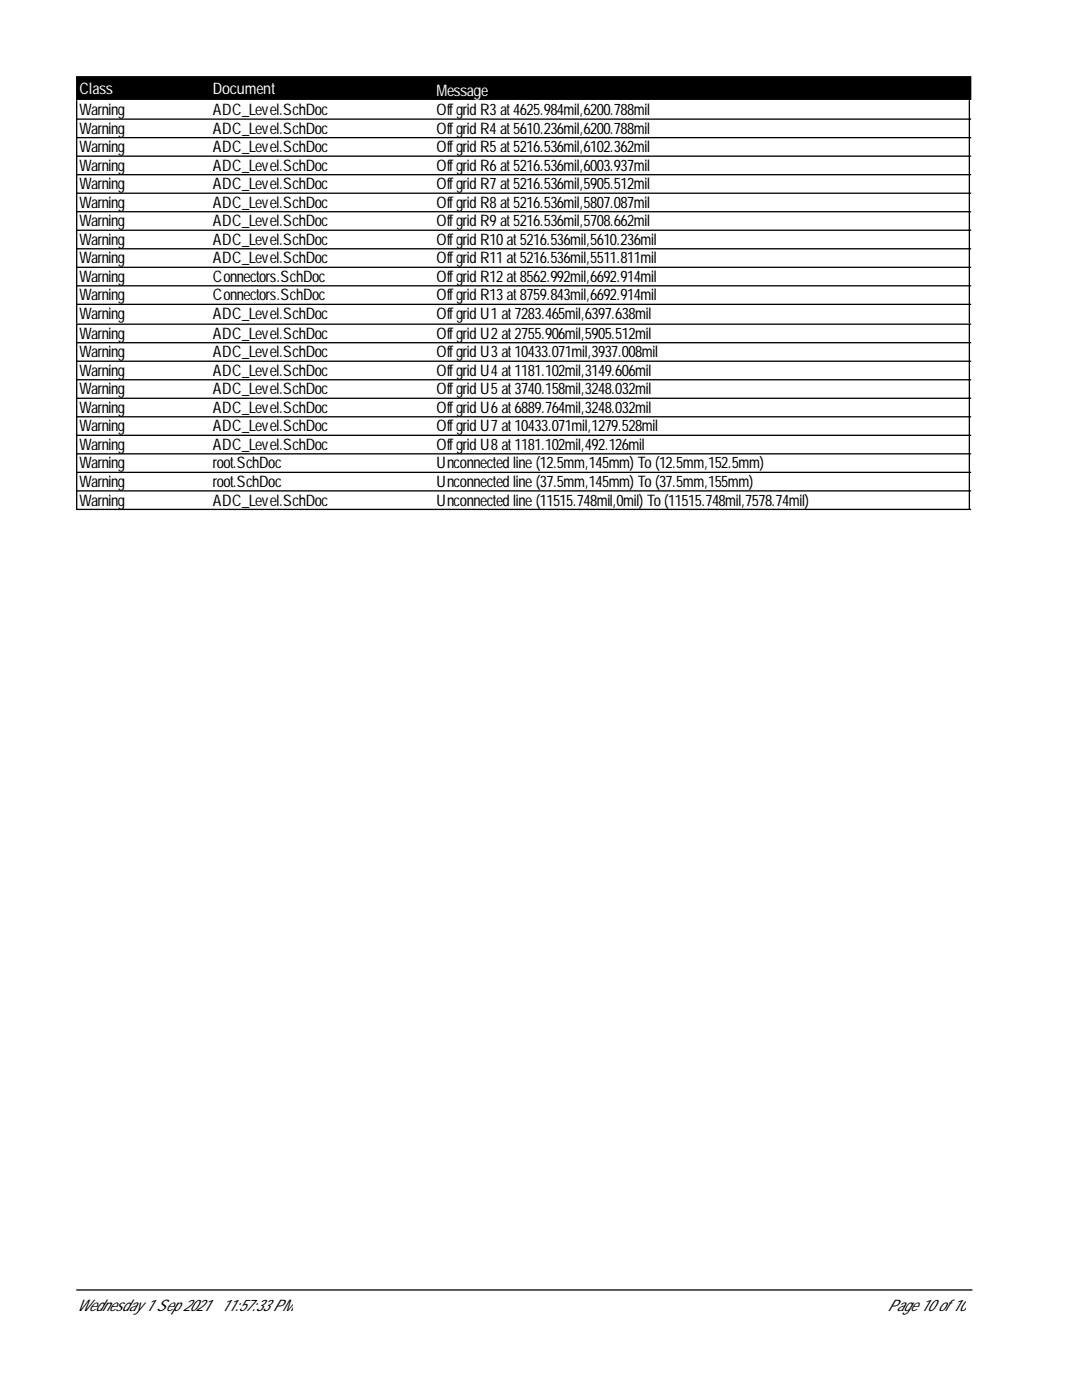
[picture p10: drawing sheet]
<svg xmlns="http://www.w3.org/2000/svg" width="216mm" height="279mm" viewBox="0 0 216 279" stroke-linecap="round" stroke-linejoin="round" font-family="sans-serif">
<defs><g id="words">
<g font-size="3.2" fill="#fff">
<text x="15.8" y="18.8">Class</text>
<text x="42.5" y="18.8">Document</text>
<text x="87.1" y="19.1">Message</text>
</g>
<g font-size="3.2">
<text x="15.8" y="23">Warning</text>
<text x="42.5" y="23">ADC_Level.SchDoc</text>
<text x="87.1" y="23">Offgrid R3 at4625.984mil,6200.788mil</text>
<text x="15.8" y="26.7">Warning</text>
<text x="42.5" y="26.7">ADC_Level.SchDoc</text>
<text x="87.1" y="26.7">Offgrid R4 at5610.236mil,6200.788mil</text>
<text x="15.8" y="30.4">Warning</text>
<text x="15.8" y="34.1">Warning</text>
<text x="42.5" y="30.4">ADC_Level.SchDoc</text>
<text x="42.5" y="34.1">ADC_Level.SchDoc</text>
<text x="87.1" y="30.4">Offgrid R5 at5216.536mil,6102.362mil</text>
<text x="87.1" y="34.1">Offgrid R6 at5216.536mil,6003.937mil</text>
<text x="15.8" y="37.8">Warning</text>
<text x="15.8" y="41.5">Warning</text>
<text x="42.5" y="37.8">ADC_Level.SchDoc</text>
<text x="42.5" y="41.5">ADC_Level.SchDoc</text>
<text x="87.1" y="37.8">Offgrid R7 at5216.536mil,5905.512mil</text>
<text x="87.1" y="41.5">Offgrid R8 at5216.536mil,5807.087mil</text>
<text x="15.8" y="45.2">Warning</text>
<text x="42.5" y="45.2">ADC_Level.SchDoc</text>
<text x="87.1" y="45.2">Offgrid R9 at5216.536mil,5708.662mil</text>
<text x="15.8" y="48.9">Warning</text>
<text x="15.8" y="52.6">Warning</text>
<text x="42.5" y="48.9">ADC_Level.SchDoc</text>
<text x="42.5" y="52.6">ADC_Level.SchDoc</text>
<text x="87.1" y="48.9">Offgrid R10 at5216.536mil,5610.236mil</text>
<text x="87.1" y="52.6">Offgrid R11 at5216.536mil,5511.811mil</text>
<text x="15.8" y="56.3">Warning</text>
<text x="15.8" y="60">Warning</text>
<text x="42.5" y="56.3">Connectors.SchDoc</text>
<text x="42.5" y="60">Connectors.SchDoc</text>
<text x="87.1" y="56.3">Offgrid R12 at8562.992mil,6692.914mil</text>
<text x="87.1" y="60">Offgrid R13 at8759.843mil,6692.914mil</text>
<text x="15.8" y="63.7">Warning</text>
<text x="42.5" y="63.7">ADC_Level.SchDoc</text>
<text x="87.1" y="63.7">Offgrid U1 at7283.465mil,6397.638mil</text>
<text x="15.8" y="67.6">Warning</text>
<text x="15.8" y="71.3">Warning</text>
<text x="42.5" y="67.6">ADC_Level.SchDoc</text>
<text x="42.5" y="71.3">ADC_Level.SchDoc</text>
<text x="87.1" y="67.6">Offgrid U2 at2755.906mil,5905.512mil</text>
<text x="87.1" y="71.3">Offgrid U3 at10433.071mil,3937.008mil</text>
<text x="15.8" y="75">Warning</text>
<text x="42.5" y="75">ADC_Level.SchDoc</text>
<text x="87.1" y="75">Offgrid U4 at1181.102mil,3149.606mil</text>
<text x="15.8" y="78.7">Warning</text>
<text x="15.8" y="82.4">Warning</text>
<text x="42.5" y="78.7">ADC_Level.SchDoc</text>
<text x="42.5" y="82.4">ADC_Level.SchDoc</text>
<text x="87.1" y="78.7">Offgrid U5 at3740.158mil,3248.032mil</text>
<text x="87.1" y="82.4">Offgrid U6 at6889.764mil,3248.032mil</text>
<text x="15.8" y="86.1">Warning</text>
<text x="15.8" y="89.8">Warning</text>
<text x="42.5" y="86.1">ADC_Level.SchDoc</text>
<text x="42.5" y="89.8">ADC_Level.SchDoc</text>
<text x="87.1" y="86.1">Offgrid U7 at10433.071mil,1279.528mil</text>
<text x="87.1" y="89.8">Offgrid U8 at1181.102mil,492.126mil</text>
<text x="15.8" y="93.5">Warning</text>
<text x="42.5" y="93.5">root.SchDoc</text>
<text x="87.1" y="93.5">Unconnected line (12.5mm,145mm) To (12.5mm,152.5mm)</text>
<text x="15.8" y="97.2">Warning</text>
<text x="15.8" y="100.9">Warning</text>
<text x="42.5" y="97.2">root.SchDoc</text>
<text x="42.5" y="100.9">ADC_Level.SchDoc</text>
<text x="87.1" y="97.2">Unconnected line (37.5mm,145mm) To (37.5mm,155mm)</text>
<text x="87.1" y="100.9">Unconnected line (11515.748mil,0mil) To (11515.748mil,7578.74mil)</text>
<text x="15.3" y="261.7">Wednesday 1 Sep 2021</text>
<text x="44.1" y="261.7">11:57:33 PM</text>
<text x="177.1" y="261.7">Page 10 of 10</text>
</g>
</g></defs>
<path d="M15.3 15.3h178.4v4.5h-178.4z" fill="#000" stroke="#000" stroke-width=".26"/>
<g fill="none" stroke="#000" stroke-width=".26">
<path d="M15.3 23.8h178.4M15.3 20.1v44.3M15.3 27.5h178.4M15.3 31.2h178.4M15.3 34.9h178.4M15.3 38.6h178.4M193.4 20.1v44.3M15.3 42.3h178.4M15.3 46h178.4M15.3 49.6h178.4M15.3 53.3h178.4M15.3 57h178.4"/>
<path d="M15.3 60.7h178.4M15.3 68.4h178.4M15.3 72.1h178.4M15.3 75.8h178.4M15.3 79.5h178.4M193.4 64.7v37M193.7 64.7h-178.4v37h178.4M15.3 83.2h178.4M15.3 86.9h178.4M15.3 90.6h178.4M15.3 94.3h178.4M15.3 98h178.4"/>
<path d="M15.3 257.4h178.7"/>
</g>
<use href="#words"/>
</svg>
